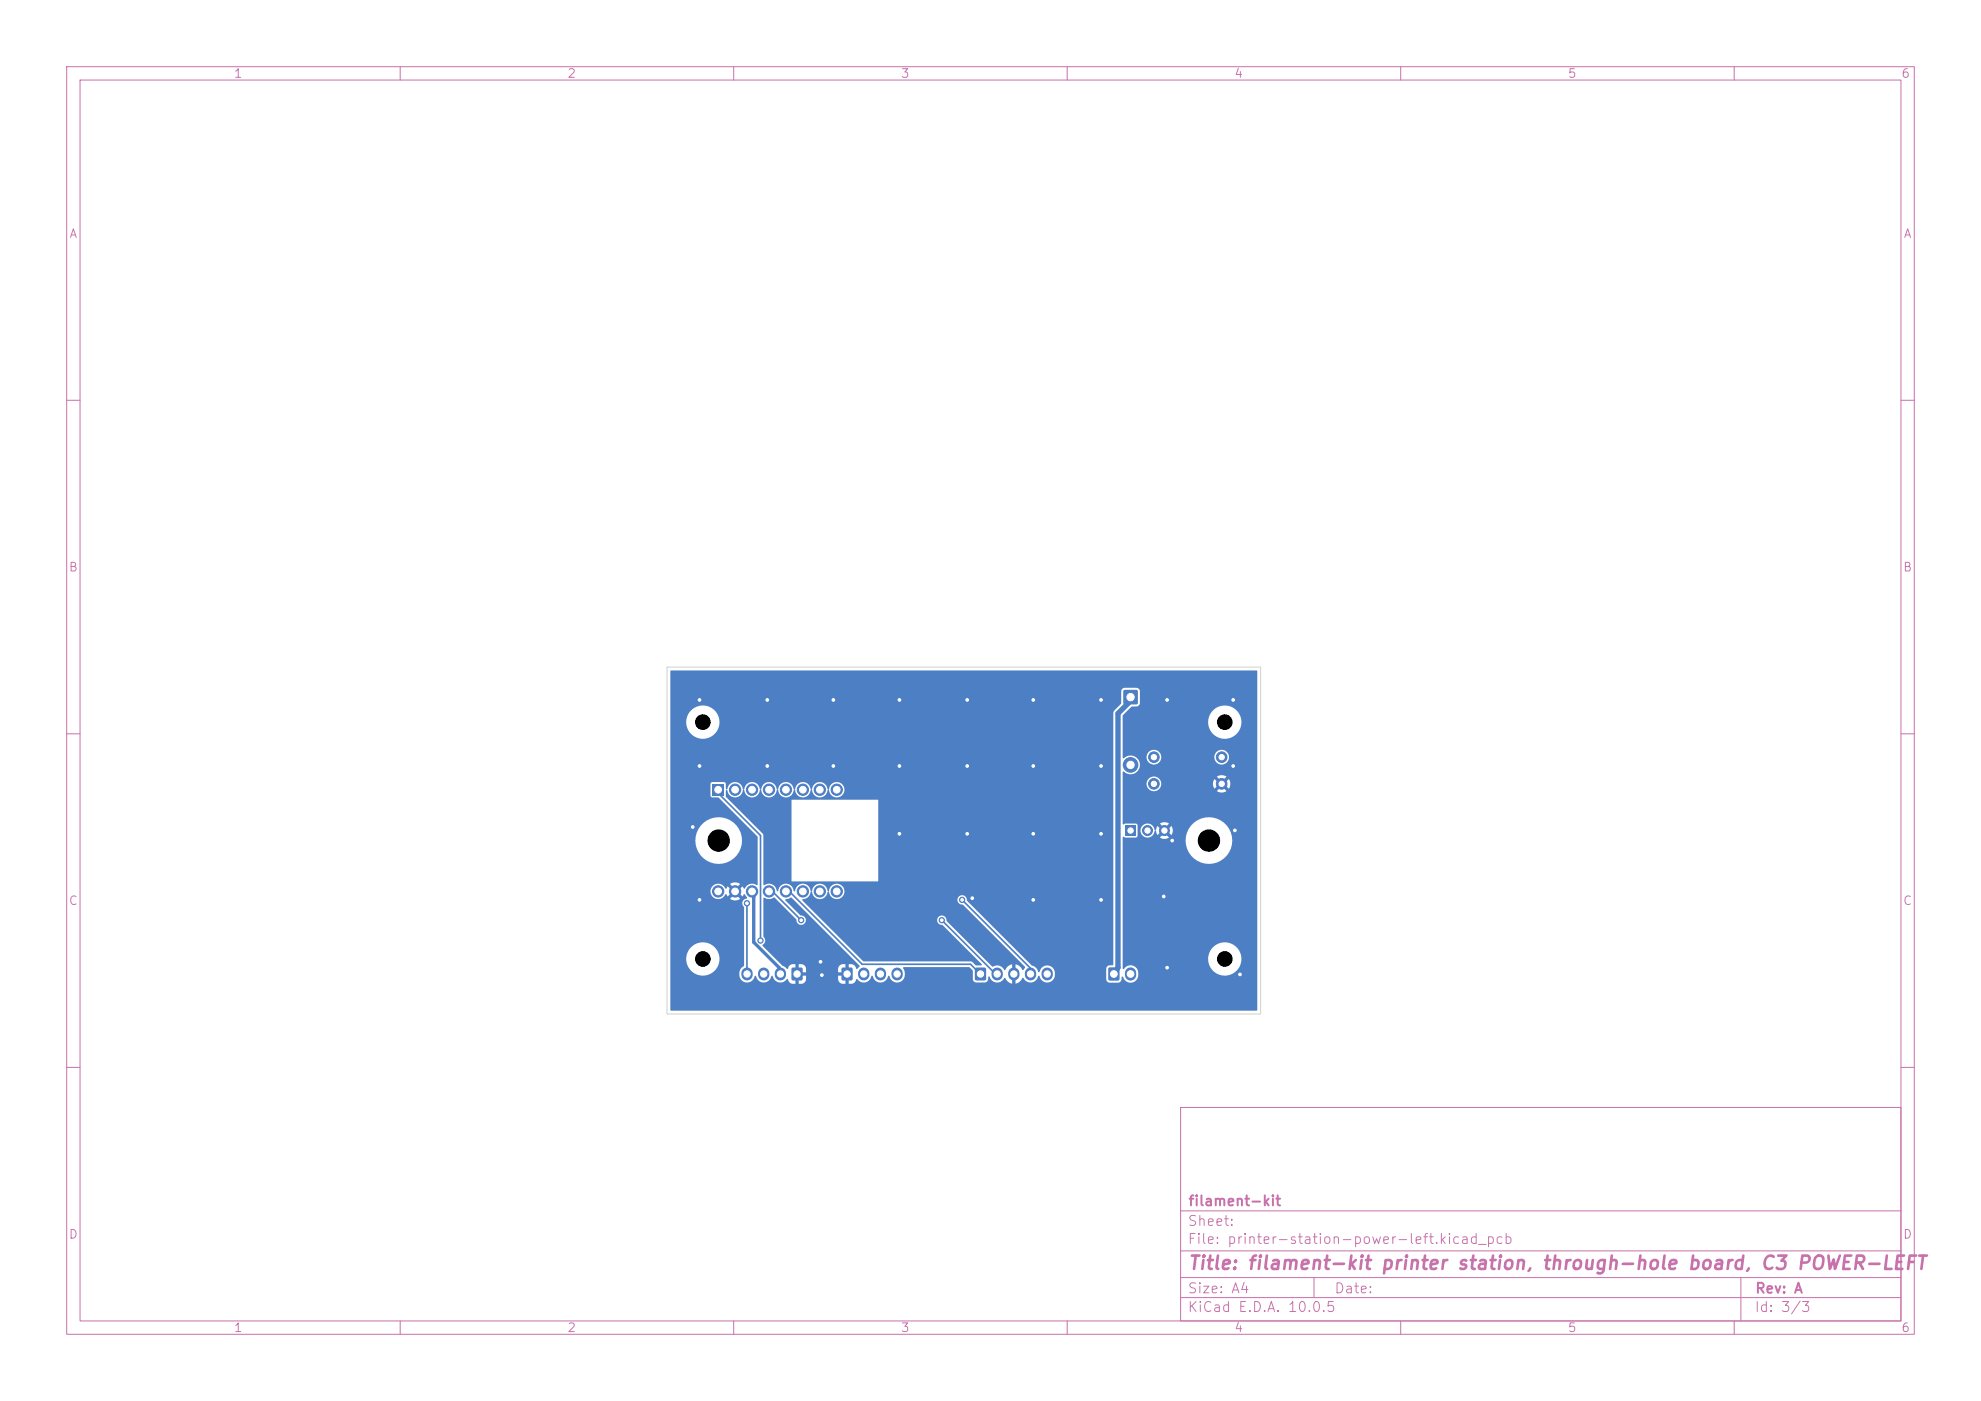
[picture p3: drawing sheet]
<svg xmlns="http://www.w3.org/2000/svg" width="297mm" height="210mm" viewBox="0 0 297 210" stroke-linecap="round" stroke-linejoin="round" font-family="sans-serif">
<defs><g id="words">
<text font-size="2" fill="#c872ab" x="178" y="190.8">Title: filament-kit printer station, through-hole board, C3 POWER-LEFT</text>
<g font-size="1.5" fill="#c872ab">
<text x="178" y="184.1">Sheet:</text>
<text x="178" y="181.1">filament-kit</text>
<text x="178" y="186.8">File: printer-station-power-left.kicad_pcb</text>
<text x="178" y="197">KiCad E.D.A. 10.0.5</text>
<text x="178" y="194.2">Size: A4</text>
<text x="200" y="194.2">Date:</text>
<text x="263" y="197">Id: 3/3</text>
<text x="263" y="194.2">Rev: A</text>
</g>
<g font-size="1.3" fill="#c872ab">
<text x="35" y="12">1</text>
<text x="85" y="12">2</text>
<text x="135" y="12">3</text>
<text x="185" y="12">4</text>
<text x="235" y="12">5</text>
<text x="285" y="12">6</text>
<text x="10.3" y="36">A</text>
<text x="285.3" y="36">A</text>
<text x="10.2" y="86">B</text>
<text x="285.2" y="86">B</text>
<text x="10.2" y="136">C</text>
<text x="285.2" y="136">C</text>
<text x="10.2" y="186">D</text>
<text x="285.2" y="186">D</text>
<text x="35" y="200">1</text>
<text x="85" y="200">2</text>
<text x="135" y="200">3</text>
<text x="185" y="200">4</text>
<text x="235" y="200">5</text>
<text x="285" y="200">6</text>
</g>
</g></defs>
<g fill="none" stroke="#c872ab" stroke-width=".15">
<path d="M10 10h277v190h-277zM12 12h273v186h-273zM60 10v2M110 10v2M160 10v2M210 10v2M260 10v2M10 60h2M285 60h2M10 110h2M285 110h2M10 160h2"/>
<path d="M177 166h108v32h-108zM285 160h2M60 198v2M110 198v2M160 198v2M177 194.5h108M177 191.5h108M177 187.5h108M177 181.5h108M197 191.5v3M210 198v2M260 198v2"/>
<path d="M261 191.5v6.5"/>
</g>
<path d="M166.2 145.1h1.6v1.8h-1.6z" fill="#4d7fc4"/>
<path d="M169.5 145.9v.3" fill="none" stroke="#4d7fc4" stroke-width="1.7"/>
<path d="M126.2 145.1h1.6v1.8h-1.6z" fill="#4d7fc4"/>
<path d="M129.5 145.9v.2M132 145.9v.2M134.5 145.9v.2" fill="none" stroke="#4d7fc4" stroke-width="1.7"/>
<path d="M168.7 123.8h1.6v1.5h-1.6z" fill="#4d7fc4"/>
<g fill="#4d7fc4" stroke="#4d7fc4" stroke-width=".15">
<circle cx="172" cy="124.5" r=".75"/>
<circle cx="174.6" cy="124.5" r=".75"/>
</g>
<path d="M168.5 103.5h2v2h-2z" fill="#4d7fc4"/>
<circle cx="169.5" cy="114.7" r="1.1" fill="#4d7fc4" stroke="#4d7fc4" stroke-width=".15"/>
<path d="M118.7 145.1h1.6v1.8h-1.6z" fill="#4d7fc4"/>
<path d="M112 145.9v.2M114.5 145.9v.2M117 145.9v.2" fill="none" stroke="#4d7fc4" stroke-width="1.7"/>
<path d="M146.2 145.1h1.6v1.8h-1.6z" fill="#4d7fc4"/>
<path d="M149.5 145.9v.2M152 145.9v.2M154.5 145.9v.2M157 145.9v.2" fill="none" stroke="#4d7fc4" stroke-width="1.7"/>
<g fill="#4d7fc4" stroke="#4d7fc4" stroke-width=".15">
<circle cx="183.2" cy="113.5" r=".8"/>
<circle cx="173" cy="113.5" r=".8"/>
</g>
<path d="M106.8 117.5h1.7v1.7h-1.7z" fill="#4d7fc4"/>
<g fill="#4d7fc4" stroke="#4d7fc4" stroke-width=".15">
<circle cx="110.2" cy="118.4" r=".85"/>
<circle cx="112.7" cy="118.4" r=".85"/>
<circle cx="115.3" cy="118.4" r=".85"/>
<circle cx="117.8" cy="118.4" r=".85"/>
<circle cx="120.4" cy="118.4" r=".85"/>
<circle cx="122.9" cy="118.4" r=".85"/>
<circle cx="125.4" cy="118.4" r=".85"/>
<circle cx="107.7" cy="133.6" r=".85"/>
<circle cx="110.2" cy="133.6" r=".85"/>
<circle cx="112.7" cy="133.6" r=".85"/>
<circle cx="115.3" cy="133.6" r=".85"/>
<circle cx="117.8" cy="133.6" r=".85"/>
<circle cx="120.4" cy="133.6" r=".85"/>
<circle cx="122.9" cy="133.6" r=".85"/>
<circle cx="125.4" cy="133.6" r=".85"/>
<circle cx="173" cy="117.5" r=".8"/>
<circle cx="183.2" cy="117.5" r=".8"/>
<circle cx="134.8" cy="104.9" r=".4"/>
<circle cx="165.1" cy="125" r=".4"/>
<circle cx="165.1" cy="114.8" r=".4"/>
<circle cx="123" cy="144.2" r=".4"/>
<circle cx="184.9" cy="104.9" r=".4"/>
<circle cx="165.1" cy="104.9" r=".4"/>
<circle cx="165.1" cy="134.9" r=".4"/>
<circle cx="145.8" cy="134.6" r=".4"/>
<circle cx="145" cy="114.8" r=".4"/>
<circle cx="185.9" cy="146.1" r=".4"/>
<circle cx="154.9" cy="134.9" r=".4"/>
<circle cx="175" cy="104.9" r=".4"/>
<circle cx="103.9" cy="124" r=".4"/>
<circle cx="175.7" cy="126" r=".4"/>
<circle cx="175" cy="145.1" r=".4"/>
<circle cx="115" cy="114.8" r=".4"/>
<circle cx="123.2" cy="146.2" r=".4"/>
<circle cx="124.9" cy="114.8" r=".4"/>
<circle cx="185.1" cy="124.5" r=".4"/>
<circle cx="154.9" cy="104.9" r=".4"/>
<circle cx="104.9" cy="114.8" r=".4"/>
<circle cx="104.9" cy="104.9" r=".4"/>
<circle cx="115" cy="104.9" r=".4"/>
<circle cx="154.9" cy="114.8" r=".4"/>
<circle cx="124.9" cy="104.9" r=".4"/>
<circle cx="134.8" cy="114.8" r=".4"/>
<circle cx="174.5" cy="134.4" r=".4"/>
<circle cx="134.8" cy="125" r=".4"/>
<circle cx="145" cy="104.9" r=".4"/>
<circle cx="154.9" cy="125" r=".4"/>
<circle cx="145" cy="125" r=".4"/>
<circle cx="184.9" cy="114.8" r=".4"/>
<circle cx="104.9" cy="134.9" r=".4"/>
<circle cx="114" cy="141" r=".4"/>
<circle cx="112" cy="135.4" r=".4"/>
<circle cx="141.2" cy="137.9" r=".4"/>
<circle cx="120.1" cy="137.9" r=".4"/>
<circle cx="144.2" cy="134.9" r=".4"/>
</g>
<path d="M169.5 104.5l-.4 .9-1.5 1.6v38.1l-.6 .9" fill="none" stroke="#4d7fc4" stroke-width=".8"/>
<path d="M112.8 133.6l.2 .8v6.8l3.8 3.9 .2 .9" fill="none" stroke="#4d7fc4" stroke-width=".5"/>
<path d="M107.7 118.4l.2 .7 6.1 6.1v15.8M112 135.4v10.6M115.3 133.6l.8 .3 4 4M117.8 133.6l.8 .3 10.7 10.6h16.2l1.5 1.5M141.2 137.9l7.6 7.7 .7 .4M144.2 134.9l10.2 10.2 .1 .9" fill="none" stroke="#4d7fc4" stroke-width=".25"/>
<path d="M100.5 100.6l87.9-.1 .1 .1-.1 50.9h-87.8l-.1-.1v-7.6h2.4a2.5 2.5 0 0 0 3.6 2.2 2.5 2.5 0 0 0 .4-4.3 2.5 2.5 0 0 0-4 1.6v.5h-2.4v-17.8h3.7a3.5 3.5 0 0 0 5.1 3.1 3.5 3.5 0 0 0 .5-5.9 3.5 3.5 0 0 0-5.5 2.2l-.1 .6h-3.7v-8.5h6l.1 1.9 .2 .1 .9 .1 5.9 5.8v7.2l-.1 .1a1.27 1.27 0 0 0-1.9 .5l-.3-.3-.6 .6-.4-.4 .6-.6a1.34 1.34 0 0 0-1.5 0l.7 .6-.4 .4-.6-.6-.2 .2a.18 .18 0 0 1-.2 .1 .18 .18 0 0 1-.1-.2 1.15 1.15 0 0 0-1.7-.2 1.15 1.15 0 0 0 .2 1.8 1.15 1.15 0 0 0 1.7-.6h.1l.2 .4 .6-.7 .4 .4-.7 .6a1.33 1.33 0 0 0 1.6 0l-.7-.6 .4-.4 .6 .7 .2-.3 .1-.1 .4 .5-.2 .2a.75 .75 0 0 0-.2 1.3l-.1 8.8a1.35 1.35 0 0 0-.5 1.9 1.2 1.2 0 0 0 1.3 .6 1.2 1.2 0 0 0 .9-1h.1a1.2 1.2 0 0 0 1.2 1 1.2 1.2 0 0 0 1.2-1h.1a1.22 1.22 0 0 0 1 1 1.22 1.22 0 0 0 1.3-.6l.1 .1a.74 .74 0 0 0 .6 .7h.4v-1.1h.6v1.1a.91 .91 0 0 0 .9-.3 .91 .91 0 0 0 .1-1h-.9v-.4h.9v-.6a.83 .83 0 0 0-1-.7v1.1h-.6v-1.1h-.4a.93 .93 0 0 0-.7 .7l-.8-.5-3-2.9 .1-.2a.75 .75 0 0 0 0-1.2v-5.7l.2-.2a1.35 1.35 0 0 0 1.5 0l3.3 3.3a.73 .73 0 0 0 .7 .8 .73 .73 0 0 0 .7-.7 .73 .73 0 0 0-.8-.7l-2.2-2.2v-.2l.9-.2 10.2 10.1v.2l-.3 .3-.2 .1-.1-.2a.74 .74 0 0 0-.7-.6h-.4v1.1h-.4v-1.1a.85 .85 0 0 0-1.2 .7v.6h1v.4h-1l.1 .7 .1 .3 .4 .3h.6v-1.1h.4v1.1a.86 .86 0 0 0 1.2-.7l.1-.1a1.23 1.23 0 0 0 1.3 .6 1.23 1.23 0 0 0 .9-1h.1a1.2 1.2 0 0 0 1.2 1 1.2 1.2 0 0 0 1.2-1h.1a1.16 1.16 0 0 0 1.2 1 1.16 1.16 0 0 0 1.2-1.1l-.1-.8a.28 .28 0 0 1-.1-.4h9.8l.5 .5v1.3l.2 .3 .4 .2h1.2a.67 .67 0 0 0 .6-.9h.1a1.26 1.26 0 0 0 1.1 .9 1.26 1.26 0 0 0 1.2-.7 1.82 1.82 0 0 0 1.2 .9v-1.1h.4l.1 1a1.96 1.96 0 0 0 1.1-.8 1.25 1.25 0 0 0 1.3 .7 1.25 1.25 0 0 0 1-1h.1a1.16 1.16 0 0 0 1.2 1 1.16 1.16 0 0 0 1.2-1.1l-.1-.6-.2-.4h7.9v1.6a.54 .54 0 0 0 .6 .5l1.5-.1 .2-.3 .1-.5h.2a1.17 1.17 0 0 0 1.2 .9 1.17 1.17 0 0 0 1.1-1.1l-.1-.6a1.17 1.17 0 0 0-.9-.9 1.17 1.17 0 0 0-1.2 .6l-.2-.1v-1.4h12.8l.1 .4a2.5 2.5 0 0 0 3.9 1.6 2.5 2.5 0 0 0-.4-4.3 2.5 2.5 0 0 0-3.6 2.3h-12.8v-17.8h9.4l.1 .6a3.5 3.5 0 0 0 5.5 2.2 3.5 3.5 0 0 0-.5-5.9 3.5 3.5 0 0 0-5.1 3.1h-9.4l.1-.6 .3 .2 1.7-.1 .2-.2v-.9h.4a1.07 1.07 0 0 0 1 1.2 1.07 1.07 0 0 0 1.1-1.1l.2 .1 .2 .6 .7-.7 .1 .3 .2 .1-.6 .7a1.24 1.24 0 0 0 1.4-.1l-.7-.6 .2-.1 .2-.3 .6 .7a1.25 1.25 0 0 0 0-1.4l-.6 .7-.2-.3-.2-.1 .7-.6a1.24 1.24 0 0 0-1.4 0l.6 .6-.2 .1-.1 .3-.7-.7-.2 .6-.1 .1a1.1 1.1 0 0 0-1.1-1 1.1 1.1 0 0 0-1.1 .9h-.4l-.1-.7-.2-.2h-2v-6.1h3.6a1.1 1.1 0 0 0 1.1 1.2 1.1 1.1 0 0 0 1.1-1.2h7.8l.2 .8 .7-.7 .1 .3 .2 .1-.6 .7a1.29 1.29 0 0 0 1.4 0l-.7-.7 .2-.1 .2-.3 .7 .7a1.29 1.29 0 0 0-.1-1.4l-.6 .7-.1-.2-.3-.2 .6-.7a1.29 1.29 0 0 0-1.4 0l.7 .7-.2 .1-.1 .3-.7-.7-.2 .6h-7.8a1.1 1.1 0 0 0-1.1-1 1.1 1.1 0 0 0-1.1 1h-3.6l.1-1.8a1.47 1.47 0 0 0 1.7 .3 1.47 1.47 0 0 0 .8-1.6l-.3-.6-.5-.3h1.8a1.1 1.1 0 0 0 1.1 1.2 1.1 1.1 0 0 0 1.1-1.2h8v.2a1.1 1.1 0 0 0 1.6 .8 1.1 1.1 0 0 0 0-1.8 1.1 1.1 0 0 0-1.6 .8h-8v-.2a1.1 1.1 0 0 0-1.2-.8 1.1 1.1 0 0 0-1 1h-1.9a1.62 1.62 0 0 0-1.6 .3l-.1-.1v-5.4h12.8l.1 .5a2.5 2.5 0 0 0 3.9 1.6 2.5 2.5 0 0 0-.4-4.3 2.5 2.5 0 0 0-3.6 2.2h-12.8l.1-1 1.2-1.3h.9l.3-.3 .1-2-.2-.3-.3-.2h-1.9l-.3 .3-.1 2.1-1 1-.2 .4v37.7l-.1 .1-.7 .1-.3 .4h-7.9a1.21 1.21 0 0 0-1.2-.4 1.21 1.21 0 0 0-.9 .9h-.1a1.25 1.25 0 0 0-1-1l-9.8-9.7a.72 .72 0 0 0-.7-.8 .72 .72 0 0 0-.7 .8 .72 .72 0 0 0 .9 .6l9.3 9.3v.1l-.2 .4h-.2a1.42 1.42 0 0 0-1.1-.9v1.1h-.4l-.1-1a1.96 1.96 0 0 0-1.1 .8 1.28 1.28 0 0 0-1.7-.5h-.2l-6.8-6.9a.72 .72 0 0 0-.7-.7 .72 .72 0 0 0-.7 .8 .72 .72 0 0 0 .8 .6l5.9 5.8v.2h-.9l-.7-.6h-16.2l-9.1-9.1v-.2a1.34 1.34 0 0 0 1.3-1.2l.1 .1a1.18 1.18 0 0 0 1.2 1.1 1.18 1.18 0 0 0 1.2-1.1l.1-.1a1.21 1.21 0 0 0 1 1.1 1.21 1.21 0 0 0 1.3-.6 1.16 1.16 0 0 0-.8-1.6 1.16 1.16 0 0 0-1.4 1.1 .29 .29 0 0 1-.3-.4 1.17 1.17 0 0 0-1.3-.7 1.17 1.17 0 0 0-1 1.1 .29 .29 0 0 1-.3-.4 1.17 1.17 0 0 0-1.2-.7 1.17 1.17 0 0 0-1 1.1 .29 .29 0 0 1-.3-.4 1.17 1.17 0 0 0-1.3-.7 1.17 1.17 0 0 0-.9 1.1 .29 .29 0 0 1-.3-.4 1.24 1.24 0 0 0-1.9-.5l-.1-.6h17.3v-12.2h-13v12.2h-4.3v-7l-5.6-5.6v-1l.2-.1a1.18 1.18 0 0 0 1.2 1.1 1.18 1.18 0 0 0 1.2-1.1h.1a1.21 1.21 0 0 0 1.2 1.1 1.21 1.21 0 0 0 1.2-1.1h.2a1.21 1.21 0 0 0 1.1 1.1 1.21 1.21 0 0 0 1.3-1.1h.1a1.21 1.21 0 0 0 1.2 1.1 1.21 1.21 0 0 0 1.2-1.1h.1a1.21 1.21 0 0 0 1.2 1.1 1.21 1.21 0 0 0 1.2-1.1h.2a1.21 1.21 0 0 0 1.2 1.1 1.21 1.21 0 0 0 1.2-1.1h.1a1.2 1.2 0 0 0 1.1 1.1 1.2 1.2 0 0 0 1.3-.9 1.17 1.17 0 0 0-1-1.4 1.17 1.17 0 0 0-1.3 1.1l-.2 .1a1.21 1.21 0 0 0-1.1-1.2 1.21 1.21 0 0 0-1.3 1.1l-.1 .1a1.21 1.21 0 0 0-1.2-1.2 1.21 1.21 0 0 0-1.2 1.1l-.1 .1a1.21 1.21 0 0 0-1.2-1.2 1.21 1.21 0 0 0-1.2 1.1l-.2 .1a1.21 1.21 0 0 0-1.2-1.2 1.21 1.21 0 0 0-1.2 1.1l-.1 .1a1.21 1.21 0 0 0-1.2-1.2 1.21 1.21 0 0 0-1.2 1.1l-.2 .1a1.24 1.24 0 0 0-1.2-1.2 1.24 1.24 0 0 0-1.2 1.1l-.2-.1v-.7l-.2-.3h-1.8l-.3 .3h-6v-9.3h2.4a2.5 2.5 0 0 0 3.6 2.3 2.5 2.5 0 0 0 .4-4.3 2.5 2.5 0 0 0-4 1.6v.4h-2.4z" fill="#4d7fc4"/>
<path d="M100 100h89v52h-89z" fill="none" stroke="#d0d2cd" stroke-width=".15"/>
<g fill="#fff" stroke="#fff" stroke-width=".15">
<circle cx="134.8" cy="104.9" r=".2"/>
<circle cx="165.1" cy="125" r=".2"/>
<circle cx="165.1" cy="114.8" r=".2"/>
<circle cx="123" cy="144.2" r=".2"/>
<circle cx="184.9" cy="104.9" r=".2"/>
<circle cx="165.1" cy="104.9" r=".2"/>
<circle cx="165.1" cy="134.9" r=".2"/>
<circle cx="145.8" cy="134.6" r=".2"/>
<circle cx="145" cy="114.8" r=".2"/>
<circle cx="185.9" cy="146.1" r=".2"/>
<circle cx="154.9" cy="134.9" r=".2"/>
<circle cx="175" cy="104.9" r=".2"/>
<circle cx="103.9" cy="124" r=".2"/>
<circle cx="175.7" cy="126" r=".2"/>
<circle cx="175" cy="145.1" r=".2"/>
<circle cx="115" cy="114.8" r=".2"/>
<circle cx="123.2" cy="146.2" r=".2"/>
<circle cx="124.9" cy="114.8" r=".2"/>
<circle cx="185.1" cy="124.5" r=".2"/>
<circle cx="154.9" cy="104.9" r=".2"/>
<circle cx="104.9" cy="114.8" r=".2"/>
<circle cx="104.9" cy="104.9" r=".2"/>
<circle cx="115" cy="104.9" r=".2"/>
<circle cx="154.9" cy="114.8" r=".2"/>
<circle cx="124.9" cy="104.9" r=".2"/>
<circle cx="134.8" cy="114.8" r=".2"/>
<circle cx="174.5" cy="134.4" r=".2"/>
<circle cx="134.8" cy="125" r=".2"/>
<circle cx="145" cy="104.9" r=".2"/>
<circle cx="154.9" cy="125" r=".2"/>
<circle cx="145" cy="125" r=".2"/>
<circle cx="184.9" cy="114.8" r=".2"/>
<circle cx="104.9" cy="134.9" r=".2"/>
<circle cx="114" cy="141" r=".2"/>
<circle cx="112" cy="135.4" r=".2"/>
<circle cx="141.2" cy="137.9" r=".2"/>
<circle cx="120.1" cy="137.9" r=".2"/>
<circle cx="144.2" cy="134.9" r=".2"/>
<circle cx="167" cy="146" r=".5"/>
<circle cx="169.5" cy="146" r=".5"/>
<circle cx="127" cy="146" r=".47"/>
<circle cx="129.5" cy="146" r=".48"/>
<circle cx="132" cy="146" r=".47"/>
<circle cx="134.5" cy="146" r=".48"/>
<circle cx="169.5" cy="124.5" r=".4"/>
<circle cx="172" cy="124.5" r=".4"/>
<circle cx="174.6" cy="124.5" r=".4"/>
<circle cx="169.5" cy="104.5" r=".55"/>
<circle cx="169.5" cy="114.7" r=".55"/>
<circle cx="119.5" cy="146" r=".47"/>
<circle cx="117" cy="146" r=".47"/>
<circle cx="114.5" cy="146" r=".47"/>
<circle cx="112" cy="146" r=".47"/>
<circle cx="147" cy="146" r=".47"/>
<circle cx="149.5" cy="146" r=".47"/>
<circle cx="152" cy="146" r=".47"/>
<circle cx="154.5" cy="146" r=".47"/>
<circle cx="157" cy="146" r=".47"/>
<circle cx="183.2" cy="113.5" r=".4"/>
<circle cx="173" cy="113.5" r=".4"/>
<circle cx="107.7" cy="118.4" r=".5"/>
<circle cx="110.2" cy="118.4" r=".5"/>
<circle cx="112.7" cy="118.4" r=".5"/>
<circle cx="115.3" cy="118.4" r=".5"/>
<circle cx="117.8" cy="118.4" r=".5"/>
<circle cx="120.4" cy="118.4" r=".5"/>
<circle cx="122.9" cy="118.4" r=".5"/>
<circle cx="125.4" cy="118.4" r=".5"/>
<circle cx="107.7" cy="133.6" r=".5"/>
<circle cx="110.2" cy="133.6" r=".5"/>
<circle cx="112.7" cy="133.6" r=".5"/>
<circle cx="115.3" cy="133.6" r=".5"/>
<circle cx="117.8" cy="133.6" r=".5"/>
<circle cx="120.4" cy="133.6" r=".5"/>
<circle cx="122.9" cy="133.6" r=".5"/>
<circle cx="125.4" cy="133.6" r=".5"/>
<circle cx="173" cy="117.5" r=".4"/>
<circle cx="183.2" cy="117.5" r=".4"/>
</g>
<g fill="#000" stroke="#000" stroke-width=".15">
<circle cx="105.4" cy="108.2" r="1.1"/>
<circle cx="183.6" cy="108.2" r="1.1"/>
<circle cx="107.7" cy="126" r="1.6"/>
<circle cx="181.2" cy="126" r="1.6"/>
<circle cx="105.4" cy="143.7" r="1.1"/>
<circle cx="183.6" cy="143.7" r="1.1"/>
</g>
<use href="#words"/>
</svg>
